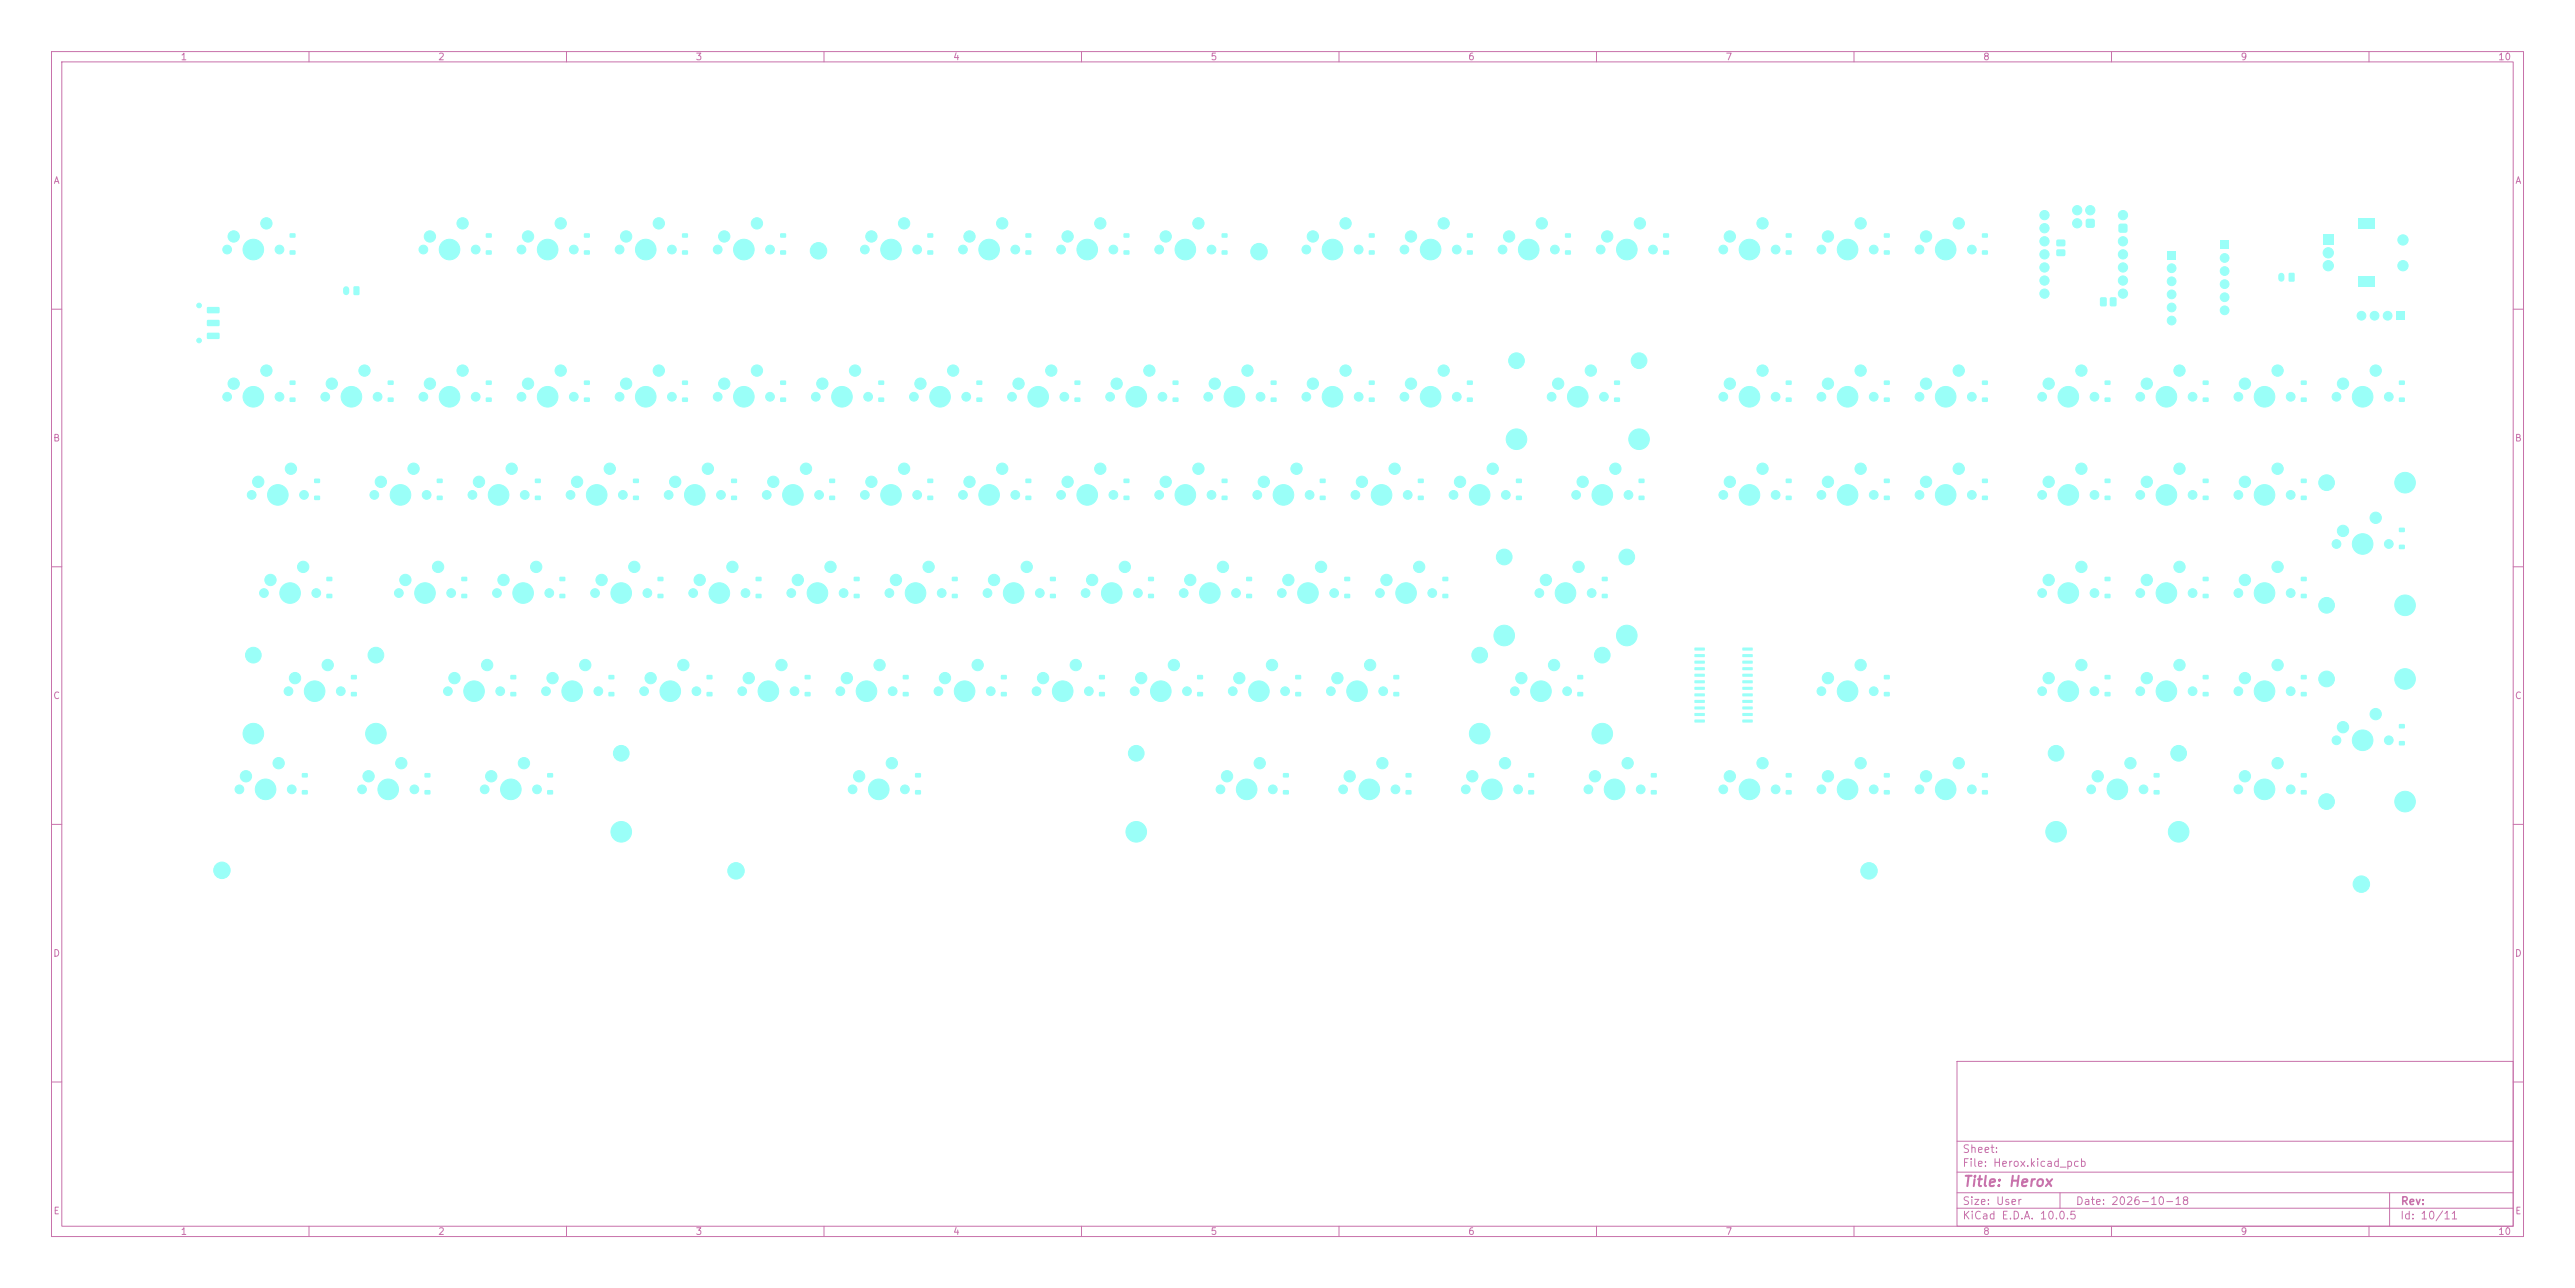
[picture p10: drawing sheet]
<svg xmlns="http://www.w3.org/2000/svg" width="500mm" height="250mm" viewBox="0 0 500 250" stroke-linecap="round" stroke-linejoin="round" font-family="sans-serif">
<defs><g id="words">
<text font-size="2" fill="#c872ab" x="381" y="230.8">Title: Herox</text>
<g font-size="1.5" fill="#c872ab">
<text x="380.9" y="226.9">File: Herox.kicad_pcb</text>
<text x="380.9" y="224.2">Sheet:</text>
<text x="380.9" y="237.1">KiCad E.D.A. 10.0.5</text>
<text x="380.9" y="234.3">Size: User</text>
<text x="402.9" y="234.3">Date: 2026-10-18</text>
<text x="465.9" y="237.1">Id: 10/11</text>
<text x="466" y="234.2">Rev:</text>
</g>
<g font-size="1.3" fill="#c872ab">
<text x="35" y="12">1</text>
<text x="85" y="12">2</text>
<text x="135" y="12">3</text>
<text x="185" y="12">4</text>
<text x="235" y="12">5</text>
<text x="285" y="12">6</text>
<text x="335" y="12">7</text>
<text x="385" y="12">8</text>
<text x="435" y="12">9</text>
<text x="485" y="12">10</text>
<text x="10.3" y="36">A</text>
<text x="488.3" y="36">A</text>
<text x="10.2" y="86">B</text>
<text x="488.2" y="86">B</text>
<text x="10.2" y="136">C</text>
<text x="488.2" y="136">C</text>
<text x="10.2" y="186">D</text>
<text x="488.2" y="186">D</text>
<text x="10.3" y="236">E</text>
<text x="35" y="240">1</text>
<text x="85" y="240">2</text>
<text x="135" y="240">3</text>
<text x="185" y="240">4</text>
<text x="235" y="240">5</text>
<text x="285" y="240">6</text>
<text x="335" y="240">7</text>
<text x="385" y="240">8</text>
<text x="435" y="240">9</text>
<text x="485" y="240">10</text>
<text x="488.3" y="236">E</text>
</g>
</g></defs>
<g fill="none" stroke="#c872ab" stroke-width=".19">
<path d="M10 10h480v230h-480zM12 12h476v226h-476zM60 10v2M110 10v2M160 10v2M210 10v2M260 10v2M310 10v2M360 10v2M410 10v2M460 10v2M10 60h2"/>
<path d="M488 60h2M10 110h2M488 110h2M10 160h2M488 160h2M10 210h2M380 206h108v32h-108zM488 210h2M60 238v2M110 238v2M160 238v2M210 238v2"/>
<path d="M260 238v2M310 238v2M360 238v2M380 234.5h108M380 231.5h108M380 227.5h108M380 221.5h108M400 231.5v3M410 238v2M460 238v2M464 231.5v6.5"/>
</g>
<g fill="#9afff8" stroke="#9afff8" stroke-width=".19">
<circle cx="229.8" cy="115.1" r=".85"/>
<circle cx="234.9" cy="115.1" r="2"/>
<circle cx="240" cy="115.1" r=".85"/>
<circle cx="237.5" cy="110" r="1.1"/>
<circle cx="231.1" cy="112.6" r="1.1"/>
<circle cx="434.6" cy="153.2" r=".85"/>
<circle cx="439.7" cy="153.2" r="2"/>
<circle cx="444.8" cy="153.2" r=".85"/>
<circle cx="442.3" cy="148.1" r="1.1"/>
<circle cx="435.9" cy="150.7" r="1.1"/>
<circle cx="434.6" cy="77" r=".85"/>
<circle cx="439.7" cy="77" r="2"/>
<circle cx="444.8" cy="77" r=".85"/>
<circle cx="442.3" cy="71.9" r="1.1"/>
<circle cx="435.9" cy="74.5" r="1.1"/>
<circle cx="115.5" cy="115.1" r=".85"/>
<circle cx="120.6" cy="115.1" r="2"/>
<circle cx="125.7" cy="115.1" r=".85"/>
<circle cx="123.2" cy="110" r="1.1"/>
<circle cx="116.8" cy="112.6" r="1.1"/>
<circle cx="51.3" cy="115.1" r=".85"/>
<circle cx="56.3" cy="115.1" r="2"/>
<circle cx="61.4" cy="115.1" r=".85"/>
<circle cx="58.9" cy="110" r="1.1"/>
<circle cx="52.5" cy="112.6" r="1.1"/>
<circle cx="308.4" cy="153.2" r=".85"/>
<circle cx="313.5" cy="153.2" r="2"/>
<circle cx="318.6" cy="153.2" r=".85"/>
<circle cx="316" cy="148.1" r="1.1"/>
<circle cx="309.7" cy="150.7" r="1.1"/>
<circle cx="96.5" cy="115.1" r=".85"/>
<circle cx="101.6" cy="115.1" r="2"/>
<circle cx="106.7" cy="115.1" r=".85"/>
<circle cx="104.1" cy="110" r="1.1"/>
<circle cx="97.8" cy="112.6" r="1.1"/>
<circle cx="187" cy="96.1" r=".85"/>
<circle cx="192.1" cy="96.1" r="2"/>
<circle cx="197.1" cy="96.1" r=".85"/>
<circle cx="194.6" cy="91" r="1.1"/>
<circle cx="188.3" cy="93.5" r="1.1"/>
<circle cx="172.7" cy="115.1" r=".85"/>
<circle cx="177.8" cy="115.1" r="2"/>
<circle cx="182.9" cy="115.1" r=".85"/>
<circle cx="180.3" cy="110" r="1.1"/>
<circle cx="174" cy="112.6" r="1.1"/>
<circle cx="225.1" cy="96.1" r=".85"/>
<circle cx="230.2" cy="96.1" r="2"/>
<circle cx="235.2" cy="96.1" r=".85"/>
<circle cx="232.7" cy="91" r="1.1"/>
<circle cx="226.4" cy="93.5" r="1.1"/>
<circle cx="294.5" cy="70" r="1.52"/>
<circle cx="294.5" cy="85.3" r="2"/>
<circle cx="301.3" cy="77" r=".85"/>
<circle cx="306.4" cy="77" r="2"/>
<circle cx="311.4" cy="77" r=".85"/>
<circle cx="318.3" cy="70" r="1.52"/>
<circle cx="318.3" cy="85.3" r="2"/>
<circle cx="308.9" cy="71.9" r="1.1"/>
<circle cx="302.6" cy="74.5" r="1.1"/>
<circle cx="244.1" cy="96.1" r=".85"/>
<circle cx="249.2" cy="96.1" r="2"/>
<circle cx="254.3" cy="96.1" r=".85"/>
<circle cx="251.8" cy="91" r="1.1"/>
<circle cx="245.4" cy="93.5" r="1.1"/>
<circle cx="415.6" cy="134.2" r=".85"/>
<circle cx="420.7" cy="134.2" r="2"/>
<circle cx="425.7" cy="134.2" r=".85"/>
<circle cx="423.2" cy="129.1" r="1.1"/>
<circle cx="416.9" cy="131.6" r="1.1"/>
<circle cx="191.7" cy="115.1" r=".85"/>
<circle cx="196.8" cy="115.1" r="2"/>
<circle cx="201.9" cy="115.1" r=".85"/>
<circle cx="199.4" cy="110" r="1.1"/>
<circle cx="193" cy="112.6" r="1.1"/>
<circle cx="72.7" cy="96.1" r=".85"/>
<circle cx="77.8" cy="96.1" r="2"/>
<circle cx="82.8" cy="96.1" r=".85"/>
<circle cx="80.3" cy="91" r="1.1"/>
<circle cx="74" cy="93.5" r="1.1"/>
</g>
<path d="M431.1 46.7h1.7v1.7h-1.7z" fill="#9afff8"/>
<g fill="#9afff8" stroke="#9afff8" stroke-width=".19">
<circle cx="432" cy="50.1" r=".85"/>
<circle cx="432" cy="52.6" r=".85"/>
<circle cx="432" cy="55.2" r=".85"/>
<circle cx="432" cy="57.7" r=".85"/>
<circle cx="432" cy="60.2" r=".85"/>
<circle cx="187" cy="48.4" r=".85"/>
<circle cx="192.1" cy="48.4" r="2"/>
<circle cx="197.1" cy="48.4" r=".85"/>
<circle cx="194.6" cy="43.4" r="1.1"/>
<circle cx="188.3" cy="45.9" r="1.1"/>
<circle cx="260.8" cy="153.2" r=".85"/>
<circle cx="265.9" cy="153.2" r="2"/>
<circle cx="271" cy="153.2" r=".85"/>
<circle cx="268.4" cy="148.1" r="1.1"/>
<circle cx="262.1" cy="150.7" r="1.1"/>
<circle cx="148.9" cy="96.1" r=".85"/>
<circle cx="154" cy="96.1" r="2"/>
<circle cx="159" cy="96.1" r=".85"/>
<circle cx="156.5" cy="91" r="1.1"/>
<circle cx="150.2" cy="93.5" r="1.1"/>
<circle cx="144.1" cy="134.2" r=".85"/>
<circle cx="149.2" cy="134.2" r="2"/>
<circle cx="154.3" cy="134.2" r=".85"/>
<circle cx="151.7" cy="129.1" r="1.1"/>
<circle cx="145.4" cy="131.6" r="1.1"/>
<circle cx="210.8" cy="115.1" r=".85"/>
<circle cx="215.9" cy="115.1" r="2"/>
<circle cx="221" cy="115.1" r=".85"/>
<circle cx="218.4" cy="110" r="1.1"/>
<circle cx="212.1" cy="112.6" r="1.1"/>
<circle cx="372.7" cy="153.2" r=".85"/>
<circle cx="377.8" cy="153.2" r="2"/>
<circle cx="382.9" cy="153.2" r=".85"/>
<circle cx="380.3" cy="148.1" r="1.1"/>
<circle cx="374" cy="150.7" r="1.1"/>
<circle cx="220.3" cy="134.2" r=".85"/>
<circle cx="225.4" cy="134.2" r="2"/>
<circle cx="230.5" cy="134.2" r=".85"/>
<circle cx="227.9" cy="129.1" r="1.1"/>
<circle cx="221.6" cy="131.6" r="1.1"/>
<circle cx="272.7" cy="48.4" r=".85"/>
<circle cx="277.8" cy="48.4" r="2"/>
<circle cx="282.9" cy="48.4" r=".85"/>
<circle cx="280.3" cy="43.4" r="1.1"/>
<circle cx="274" cy="45.9" r="1.1"/>
<circle cx="451.8" cy="131.8" r="1.53"/>
<circle cx="451.8" cy="155.6" r="1.53"/>
<circle cx="453.7" cy="143.7" r=".85"/>
<circle cx="458.8" cy="143.7" r="2"/>
<circle cx="463.8" cy="143.7" r=".85"/>
<circle cx="467" cy="131.8" r="2"/>
<circle cx="467" cy="155.6" r="2"/>
<circle cx="461.3" cy="138.6" r="1.1"/>
<circle cx="455" cy="141.1" r="1.1"/>
<circle cx="46.5" cy="153.2" r=".85"/>
<circle cx="51.6" cy="153.2" r="2"/>
<circle cx="56.6" cy="153.2" r=".85"/>
<circle cx="54.1" cy="148.1" r="1.1"/>
<circle cx="47.8" cy="150.7" r="1.1"/>
<circle cx="44.1" cy="77" r=".85"/>
<circle cx="49.2" cy="77" r="2"/>
<circle cx="54.3" cy="77" r=".85"/>
<circle cx="51.7" cy="71.9" r="1.1"/>
<circle cx="45.4" cy="74.5" r="1.1"/>
<circle cx="101.3" cy="77" r=".85"/>
<circle cx="106.3" cy="77" r="2"/>
<circle cx="111.4" cy="77" r=".85"/>
<circle cx="108.9" cy="71.9" r="1.1"/>
<circle cx="102.5" cy="74.5" r="1.1"/>
<circle cx="244.5" cy="48.8" r="1.6"/>
<circle cx="49.2" cy="127.2" r="1.52"/>
<circle cx="49.2" cy="142.4" r="2"/>
<circle cx="56" cy="134.2" r=".85"/>
<circle cx="61.1" cy="134.2" r="2"/>
<circle cx="66.2" cy="134.2" r=".85"/>
<circle cx="73" cy="127.2" r="1.52"/>
<circle cx="73" cy="142.4" r="2"/>
<circle cx="63.6" cy="129.1" r="1.1"/>
<circle cx="57.3" cy="131.6" r="1.1"/>
<circle cx="129.8" cy="96.1" r=".85"/>
<circle cx="134.9" cy="96.1" r="2"/>
<circle cx="140" cy="96.1" r=".85"/>
<circle cx="137.5" cy="91" r="1.1"/>
<circle cx="131.1" cy="93.5" r="1.1"/>
<circle cx="396.5" cy="115.1" r=".85"/>
<circle cx="401.6" cy="115.1" r="2"/>
<circle cx="406.7" cy="115.1" r=".85"/>
<circle cx="404.2" cy="110" r="1.1"/>
<circle cx="397.8" cy="112.6" r="1.1"/>
<circle cx="158.9" cy="48.7" r="1.6"/>
<circle cx="287.3" cy="127.2" r="1.53"/>
<circle cx="287.3" cy="142.4" r="2"/>
<circle cx="294.1" cy="134.2" r=".85"/>
<circle cx="299.2" cy="134.2" r="2"/>
<circle cx="304.3" cy="134.2" r=".85"/>
<circle cx="311.1" cy="127.2" r="1.53"/>
<circle cx="311.1" cy="142.4" r="2"/>
<circle cx="301.8" cy="129.1" r="1.1"/>
<circle cx="295.4" cy="131.6" r="1.1"/>
<circle cx="196.5" cy="77" r=".85"/>
<circle cx="201.6" cy="77" r="2"/>
<circle cx="206.7" cy="77" r=".85"/>
<circle cx="204.1" cy="71.9" r="1.1"/>
<circle cx="197.8" cy="74.5" r="1.1"/>
<circle cx="415.6" cy="77" r=".85"/>
<circle cx="420.7" cy="77" r="2"/>
<circle cx="425.7" cy="77" r=".85"/>
<circle cx="423.2" cy="71.9" r="1.1"/>
<circle cx="416.9" cy="74.5" r="1.1"/>
<circle cx="225.1" cy="48.4" r=".85"/>
<circle cx="230.2" cy="48.4" r="2"/>
<circle cx="235.2" cy="48.4" r=".85"/>
<circle cx="232.7" cy="43.4" r="1.1"/>
<circle cx="226.4" cy="45.9" r="1.1"/>
<circle cx="167.9" cy="96.1" r=".85"/>
<circle cx="173" cy="96.1" r="2"/>
<circle cx="178.1" cy="96.1" r=".85"/>
<circle cx="175.6" cy="91" r="1.1"/>
<circle cx="169.2" cy="93.5" r="1.1"/>
<circle cx="396.5" cy="77" r=".85"/>
<circle cx="401.6" cy="77" r="2"/>
<circle cx="406.7" cy="77" r=".85"/>
<circle cx="404.2" cy="71.9" r="1.1"/>
<circle cx="397.8" cy="74.5" r="1.1"/>
<circle cx="82.2" cy="77" r=".85"/>
<circle cx="87.3" cy="77" r="2"/>
<circle cx="92.4" cy="77" r=".85"/>
<circle cx="89.8" cy="71.9" r="1.1"/>
<circle cx="83.5" cy="74.5" r="1.1"/>
<circle cx="334.6" cy="48.4" r=".85"/>
<circle cx="339.7" cy="48.4" r="2"/>
<circle cx="344.8" cy="48.4" r=".85"/>
<circle cx="342.2" cy="43.4" r="1.1"/>
<circle cx="335.9" cy="45.9" r="1.1"/>
<circle cx="43.1" cy="168.9" r="1.6"/>
<circle cx="353.7" cy="153.2" r=".85"/>
<circle cx="358.8" cy="153.2" r="2"/>
<circle cx="363.8" cy="153.2" r=".85"/>
<circle cx="361.3" cy="148.1" r="1.1"/>
<circle cx="354.9" cy="150.7" r="1.1"/>
<circle cx="458.5" cy="171.6" r="1.6"/>
<circle cx="82.2" cy="48.4" r=".85"/>
<circle cx="87.3" cy="48.4" r="2"/>
<circle cx="92.4" cy="48.4" r=".85"/>
<circle cx="89.8" cy="43.4" r="1.1"/>
<circle cx="83.5" cy="45.9" r="1.1"/>
<circle cx="201.3" cy="134.2" r=".85"/>
<circle cx="206.4" cy="134.2" r="2"/>
<circle cx="211.4" cy="134.2" r=".85"/>
<circle cx="208.9" cy="129.1" r="1.1"/>
<circle cx="202.5" cy="131.6" r="1.1"/>
<circle cx="142.9" cy="169" r="1.6"/>
<circle cx="434.6" cy="96.1" r=".85"/>
<circle cx="439.7" cy="96.1" r="2"/>
<circle cx="444.8" cy="96.1" r=".85"/>
<circle cx="442.3" cy="91" r="1.1"/>
<circle cx="435.9" cy="93.5" r="1.1"/>
</g>
<path d="M420.8 48.7h1.7v1.7h-1.7z" fill="#9afff8"/>
<g fill="#9afff8" stroke="#9afff8" stroke-width=".19">
<circle cx="421.7" cy="52.1" r=".85"/>
<circle cx="421.7" cy="54.6" r=".85"/>
<circle cx="421.7" cy="57.1" r=".85"/>
<circle cx="421.7" cy="59.7" r=".85"/>
<circle cx="421.7" cy="62.2" r=".85"/>
<circle cx="362.9" cy="169" r="1.6"/>
<circle cx="63.2" cy="77" r=".85"/>
<circle cx="68.2" cy="77" r="2"/>
<circle cx="73.3" cy="77" r=".85"/>
<circle cx="70.8" cy="71.9" r="1.1"/>
<circle cx="64.4" cy="74.5" r="1.1"/>
<circle cx="453.7" cy="77" r=".85"/>
<circle cx="458.8" cy="77" r="2"/>
<circle cx="463.8" cy="77" r=".85"/>
<circle cx="461.3" cy="71.9" r="1.1"/>
<circle cx="455" cy="74.5" r="1.1"/>
<circle cx="70.3" cy="153.2" r=".85"/>
<circle cx="75.4" cy="153.2" r="2"/>
<circle cx="80.5" cy="153.2" r=".85"/>
<circle cx="77.9" cy="148.1" r="1.1"/>
<circle cx="71.6" cy="150.7" r="1.1"/>
</g>
<path d="M465.3 60.4h1.7v1.7h-1.7z" fill="#9afff8"/>
<g fill="#9afff8" stroke="#9afff8" stroke-width=".19">
<circle cx="463.6" cy="61.3" r=".85"/>
<circle cx="461.1" cy="61.3" r=".85"/>
<circle cx="458.5" cy="61.3" r=".85"/>
<circle cx="353.7" cy="48.4" r=".85"/>
<circle cx="358.8" cy="48.4" r="2"/>
<circle cx="363.8" cy="48.4" r=".85"/>
<circle cx="361.3" cy="43.4" r="1.1"/>
<circle cx="354.9" cy="45.9" r="1.1"/>
<circle cx="106" cy="134.2" r=".85"/>
<circle cx="111.1" cy="134.2" r="2"/>
<circle cx="116.2" cy="134.2" r=".85"/>
<circle cx="113.6" cy="129.1" r="1.1"/>
<circle cx="107.3" cy="131.6" r="1.1"/>
<circle cx="267.9" cy="115.1" r=".85"/>
<circle cx="273" cy="115.1" r="2"/>
<circle cx="278.1" cy="115.1" r=".85"/>
<circle cx="275.6" cy="110" r="1.1"/>
<circle cx="269.2" cy="112.6" r="1.1"/>
<circle cx="415.6" cy="115.1" r=".85"/>
<circle cx="420.7" cy="115.1" r="2"/>
<circle cx="425.7" cy="115.1" r=".85"/>
<circle cx="423.2" cy="110" r="1.1"/>
<circle cx="416.9" cy="112.6" r="1.1"/>
<circle cx="253.7" cy="77" r=".85"/>
<circle cx="258.7" cy="77" r="2"/>
<circle cx="263.8" cy="77" r=".85"/>
<circle cx="261.3" cy="71.9" r="1.1"/>
<circle cx="254.9" cy="74.5" r="1.1"/>
<circle cx="182.2" cy="134.2" r=".85"/>
<circle cx="187.3" cy="134.2" r="2"/>
<circle cx="192.4" cy="134.2" r=".85"/>
<circle cx="189.8" cy="129.1" r="1.1"/>
<circle cx="183.5" cy="131.6" r="1.1"/>
<circle cx="48.9" cy="96.1" r=".85"/>
<circle cx="54" cy="96.1" r="2"/>
<circle cx="59" cy="96.1" r=".85"/>
<circle cx="56.5" cy="91" r="1.1"/>
<circle cx="50.1" cy="93.5" r="1.1"/>
<circle cx="101.3" cy="48.4" r=".85"/>
<circle cx="106.3" cy="48.4" r="2"/>
<circle cx="111.4" cy="48.4" r=".85"/>
<circle cx="108.9" cy="43.4" r="1.1"/>
<circle cx="102.5" cy="45.9" r="1.1"/>
<circle cx="434.6" cy="134.2" r=".85"/>
<circle cx="439.7" cy="134.2" r="2"/>
<circle cx="444.8" cy="134.2" r=".85"/>
<circle cx="442.3" cy="129.1" r="1.1"/>
<circle cx="435.9" cy="131.6" r="1.1"/>
<circle cx="399.2" cy="146.2" r="1.52"/>
<circle cx="399.2" cy="161.5" r="2"/>
<circle cx="406.1" cy="153.2" r=".85"/>
<circle cx="411.1" cy="153.2" r="2"/>
<circle cx="416.2" cy="153.2" r=".85"/>
<circle cx="423" cy="146.2" r="1.52"/>
<circle cx="423" cy="161.5" r="2"/>
<circle cx="413.7" cy="148.1" r="1.1"/>
<circle cx="407.3" cy="150.7" r="1.1"/>
<circle cx="163.2" cy="134.2" r=".85"/>
<circle cx="168.3" cy="134.2" r="2"/>
<circle cx="173.3" cy="134.2" r=".85"/>
<circle cx="170.8" cy="129.1" r="1.1"/>
<circle cx="164.4" cy="131.6" r="1.1"/>
<circle cx="282.2" cy="96.1" r=".85"/>
<circle cx="287.3" cy="96.1" r="2"/>
<circle cx="292.4" cy="96.1" r=".85"/>
<circle cx="289.9" cy="91" r="1.1"/>
<circle cx="283.5" cy="93.5" r="1.1"/>
<circle cx="353.7" cy="77" r=".85"/>
<circle cx="358.8" cy="77" r="2"/>
<circle cx="363.8" cy="77" r=".85"/>
<circle cx="361.3" cy="71.9" r="1.1"/>
<circle cx="354.9" cy="74.5" r="1.1"/>
<circle cx="396.5" cy="96.1" r=".85"/>
<circle cx="401.6" cy="96.1" r="2"/>
<circle cx="406.7" cy="96.1" r=".85"/>
<circle cx="404.2" cy="91" r="1.1"/>
<circle cx="397.8" cy="93.5" r="1.1"/>
</g>
<path d="M68.7 55.6l.9-.1 .2 .2v1.3l-.1 .3h-.8l-.3-.2z" fill="#9afff8"/>
<path d="M67.2 56.1v.6" fill="none" stroke="#9afff8" stroke-width="1.2"/>
<g fill="#9afff8" stroke="#9afff8" stroke-width=".19">
<circle cx="434.6" cy="115.1" r=".85"/>
<circle cx="439.7" cy="115.1" r="2"/>
<circle cx="444.8" cy="115.1" r=".85"/>
<circle cx="442.3" cy="110" r="1.1"/>
<circle cx="435.9" cy="112.6" r="1.1"/>
<circle cx="353.7" cy="96.1" r=".85"/>
<circle cx="358.8" cy="96.1" r="2"/>
<circle cx="363.8" cy="96.1" r=".85"/>
<circle cx="361.3" cy="91" r="1.1"/>
<circle cx="354.9" cy="93.5" r="1.1"/>
<circle cx="291.8" cy="48.4" r=".85"/>
<circle cx="296.8" cy="48.4" r="2"/>
<circle cx="301.9" cy="48.4" r=".85"/>
<circle cx="299.4" cy="43.4" r="1.1"/>
<circle cx="293" cy="45.9" r="1.1"/>
<circle cx="306" cy="96.1" r=".85"/>
<circle cx="311.1" cy="96.1" r="2"/>
<circle cx="316.2" cy="96.1" r=".85"/>
<circle cx="313.7" cy="91" r="1.1"/>
<circle cx="307.3" cy="93.5" r="1.1"/>
<circle cx="206" cy="96.1" r=".85"/>
<circle cx="211.1" cy="96.1" r="2"/>
<circle cx="216.2" cy="96.1" r=".85"/>
<circle cx="213.7" cy="91" r="1.1"/>
<circle cx="207.3" cy="93.5" r="1.1"/>
<circle cx="206" cy="48.4" r=".85"/>
<circle cx="211.1" cy="48.4" r="2"/>
<circle cx="216.2" cy="48.4" r=".85"/>
<circle cx="213.7" cy="43.4" r="1.1"/>
<circle cx="207.3" cy="45.9" r="1.1"/>
<circle cx="415.6" cy="96.1" r=".85"/>
<circle cx="420.7" cy="96.1" r="2"/>
<circle cx="425.7" cy="96.1" r=".85"/>
<circle cx="423.2" cy="91" r="1.1"/>
<circle cx="416.9" cy="93.5" r="1.1"/>
<circle cx="372.7" cy="48.4" r=".85"/>
<circle cx="377.8" cy="48.4" r="2"/>
<circle cx="382.9" cy="48.4" r=".85"/>
<circle cx="380.3" cy="43.4" r="1.1"/>
<circle cx="374" cy="45.9" r="1.1"/>
<circle cx="94.1" cy="153.2" r=".85"/>
<circle cx="99.2" cy="153.2" r="2"/>
<circle cx="104.3" cy="153.2" r=".85"/>
<circle cx="101.7" cy="148.1" r="1.1"/>
<circle cx="95.4" cy="150.7" r="1.1"/>
<circle cx="353.7" cy="134.2" r=".85"/>
<circle cx="358.8" cy="134.2" r="2"/>
<circle cx="363.8" cy="134.2" r=".85"/>
<circle cx="361.3" cy="129.1" r="1.1"/>
<circle cx="354.9" cy="131.6" r="1.1"/>
<circle cx="263.2" cy="96.1" r=".85"/>
<circle cx="268.3" cy="96.1" r="2"/>
<circle cx="273.3" cy="96.1" r=".85"/>
<circle cx="270.8" cy="91" r="1.1"/>
<circle cx="264.5" cy="93.5" r="1.1"/>
</g>
<path d="M451.1 45.6h2v2h-2z" fill="#9afff8"/>
<g fill="#9afff8" stroke="#9afff8" stroke-width=".19">
<circle cx="452.1" cy="51.6" r="1"/>
<circle cx="452.1" cy="49.1" r="1"/>
</g>
<g fill="#9afff8">
<path d="M458 42.5h3.2v2h-3.2z"/>
<path d="M458 53.7h3.2v2h-3.2z"/>
</g>
<g fill="#9afff8" stroke="#9afff8" stroke-width=".19">
<circle cx="466.6" cy="51.6" r="1"/>
<circle cx="466.6" cy="46.6" r="1"/>
<circle cx="77.4" cy="115.1" r=".85"/>
<circle cx="82.5" cy="115.1" r="2"/>
<circle cx="87.6" cy="115.1" r=".85"/>
<circle cx="85.1" cy="110" r="1.1"/>
<circle cx="78.7" cy="112.6" r="1.1"/>
<circle cx="372.7" cy="96.1" r=".85"/>
<circle cx="377.8" cy="96.1" r="2"/>
<circle cx="382.9" cy="96.1" r=".85"/>
<circle cx="380.3" cy="91" r="1.1"/>
<circle cx="374" cy="93.5" r="1.1"/>
<circle cx="396.5" cy="134.2" r=".85"/>
<circle cx="401.6" cy="134.2" r="2"/>
<circle cx="406.7" cy="134.2" r=".85"/>
<circle cx="404.2" cy="129.1" r="1.1"/>
<circle cx="397.8" cy="131.6" r="1.1"/>
<circle cx="292.1" cy="108.1" r="1.53"/>
<circle cx="292.1" cy="123.4" r="2"/>
<circle cx="298.9" cy="115.1" r=".85"/>
<circle cx="304" cy="115.1" r="2"/>
<circle cx="309.1" cy="115.1" r=".85"/>
<circle cx="315.9" cy="108.1" r="1.53"/>
<circle cx="315.9" cy="123.4" r="2"/>
<circle cx="306.5" cy="110" r="1.1"/>
<circle cx="300.2" cy="112.6" r="1.1"/>
<circle cx="125.1" cy="134.2" r=".85"/>
<circle cx="130.2" cy="134.2" r="2"/>
<circle cx="135.2" cy="134.2" r=".85"/>
<circle cx="132.7" cy="129.1" r="1.1"/>
<circle cx="126.3" cy="131.6" r="1.1"/>
<circle cx="248.9" cy="115.1" r=".85"/>
<circle cx="254" cy="115.1" r="2"/>
<circle cx="259.1" cy="115.1" r=".85"/>
<circle cx="256.5" cy="110" r="1.1"/>
<circle cx="250.2" cy="112.6" r="1.1"/>
<circle cx="167.9" cy="48.4" r=".85"/>
<circle cx="173" cy="48.4" r="2"/>
<circle cx="178.1" cy="48.4" r=".85"/>
<circle cx="175.6" cy="43.4" r="1.1"/>
<circle cx="169.2" cy="45.9" r="1.1"/>
</g>
<path d="M444.4 53l.9-.1 .3 .2v1.3l-.2 .3h-.8l-.2-.2z" fill="#9afff8"/>
<path d="M443 53.5v.6" fill="none" stroke="#9afff8" stroke-width="1.2"/>
<g fill="#9afff8" stroke="#9afff8" stroke-width=".19">
<circle cx="215.6" cy="77" r=".85"/>
<circle cx="220.6" cy="77" r="2"/>
<circle cx="225.7" cy="77" r=".85"/>
<circle cx="223.2" cy="71.9" r="1.1"/>
<circle cx="216.8" cy="74.5" r="1.1"/>
<circle cx="153.6" cy="115.1" r=".85"/>
<circle cx="158.7" cy="115.1" r="2"/>
<circle cx="163.8" cy="115.1" r=".85"/>
<circle cx="161.3" cy="110" r="1.1"/>
<circle cx="154.9" cy="112.6" r="1.1"/>
<circle cx="334.6" cy="153.2" r=".85"/>
<circle cx="339.7" cy="153.2" r="2"/>
<circle cx="344.8" cy="153.2" r=".85"/>
<circle cx="342.2" cy="148.1" r="1.1"/>
<circle cx="335.9" cy="150.7" r="1.1"/>
<circle cx="239.4" cy="134.2" r=".85"/>
<circle cx="244.4" cy="134.2" r="2"/>
<circle cx="249.5" cy="134.2" r=".85"/>
<circle cx="247" cy="129.1" r="1.1"/>
<circle cx="240.6" cy="131.6" r="1.1"/>
<circle cx="134.6" cy="115.1" r=".85"/>
<circle cx="139.7" cy="115.1" r="2"/>
<circle cx="144.8" cy="115.1" r=".85"/>
<circle cx="142.2" cy="110" r="1.1"/>
<circle cx="135.9" cy="112.6" r="1.1"/>
<circle cx="334.6" cy="77" r=".85"/>
<circle cx="339.7" cy="77" r="2"/>
<circle cx="344.8" cy="77" r=".85"/>
<circle cx="342.2" cy="71.9" r="1.1"/>
<circle cx="335.9" cy="74.5" r="1.1"/>
<circle cx="258.4" cy="134.2" r=".85"/>
<circle cx="263.5" cy="134.2" r="2"/>
<circle cx="268.6" cy="134.2" r=".85"/>
<circle cx="266" cy="129.1" r="1.1"/>
<circle cx="259.7" cy="131.6" r="1.1"/>
<circle cx="177.5" cy="77" r=".85"/>
<circle cx="182.5" cy="77" r="2"/>
<circle cx="187.6" cy="77" r=".85"/>
<circle cx="185.1" cy="71.9" r="1.1"/>
<circle cx="178.7" cy="74.5" r="1.1"/>
<circle cx="397" cy="41.8" r=".9"/>
<circle cx="397" cy="44.3" r=".9"/>
<circle cx="397" cy="46.8" r=".9"/>
<circle cx="397" cy="49.4" r=".9"/>
<circle cx="397" cy="51.9" r=".9"/>
<circle cx="397" cy="54.5" r=".9"/>
<circle cx="397" cy="57" r=".9"/>
<circle cx="412.2" cy="41.8" r=".9"/>
</g>
<path d="M411.5 43.5l.3-.1h1l.2 .1 .1 .3v1l-.1 .3-.3 .1h-1l-.2-.1-.2-.4v-.9z" fill="#9afff8"/>
<g fill="#9afff8" stroke="#9afff8" stroke-width=".19">
<circle cx="412.2" cy="46.8" r=".9"/>
<circle cx="412.2" cy="49.4" r=".9"/>
<circle cx="412.2" cy="51.9" r=".9"/>
<circle cx="412.2" cy="54.5" r=".9"/>
<circle cx="412.2" cy="57" r=".9"/>
</g>
<g fill="#9afff8">
<path d="M399.3 46.6l.3-.1h1.3l.2 .3-.1 .9-.3 .1h-1.3l-.1-.3z"/>
<path d="M399.3 48.5l.3-.1h1.3l.2 .3-.1 .9-.3 .1h-1.3l-.1-.3z"/>
<path d="M407.8 57.8l.3-.1h.7l.2 .1 .1 1.3-.2 .3-.8 .1-.3-.2z"/>
<path d="M409.8 57.7h.9l.2 .1 .1 1.3-.1 .3-.9 .1-.3-.2-.1-1.3z"/>
</g>
<g fill="#9afff8" stroke="#9afff8" stroke-width=".19">
<circle cx="403.3" cy="40.8" r=".9"/>
<circle cx="405.9" cy="40.8" r=".9"/>
<circle cx="403.3" cy="43.3" r=".9"/>
</g>
<path d="M405.1 42.6l.3-.2 1 .1 .2 .1 .2 .3v1l-.2 .2-.3 .1h-1l-.2-.1-.1-.3v-1z" fill="#9afff8"/>
<g fill="#9afff8" stroke="#9afff8" stroke-width=".19">
<circle cx="110.8" cy="96.1" r=".85"/>
<circle cx="115.9" cy="96.1" r="2"/>
<circle cx="120.9" cy="96.1" r=".85"/>
<circle cx="118.4" cy="91" r="1.1"/>
<circle cx="112.1" cy="93.5" r="1.1"/>
<circle cx="372.7" cy="77" r=".85"/>
<circle cx="377.8" cy="77" r="2"/>
<circle cx="382.9" cy="77" r=".85"/>
<circle cx="380.3" cy="71.9" r="1.1"/>
<circle cx="374" cy="74.5" r="1.1"/>
<circle cx="120.6" cy="146.2" r="1.52"/>
<circle cx="120.6" cy="161.5" r="2"/>
<circle cx="165.6" cy="153.2" r=".85"/>
<circle cx="170.6" cy="153.2" r="2"/>
<circle cx="175.7" cy="153.2" r=".85"/>
<circle cx="220.6" cy="146.2" r="1.52"/>
<circle cx="220.6" cy="161.5" r="2"/>
<circle cx="173.2" cy="148.1" r="1.1"/>
<circle cx="166.8" cy="150.7" r="1.1"/>
<circle cx="91.7" cy="96.1" r=".85"/>
<circle cx="96.8" cy="96.1" r="2"/>
<circle cx="101.9" cy="96.1" r=".85"/>
<circle cx="99.4" cy="91" r="1.1"/>
<circle cx="93" cy="93.5" r="1.1"/>
<circle cx="139.4" cy="48.4" r=".85"/>
<circle cx="144.4" cy="48.4" r="2"/>
<circle cx="149.5" cy="48.4" r=".85"/>
<circle cx="147" cy="43.4" r="1.1"/>
<circle cx="140.6" cy="45.9" r="1.1"/>
<circle cx="310.8" cy="48.4" r=".85"/>
<circle cx="315.9" cy="48.4" r="2"/>
<circle cx="321" cy="48.4" r=".85"/>
<circle cx="318.4" cy="43.4" r="1.1"/>
<circle cx="312.1" cy="45.9" r="1.1"/>
<circle cx="44.1" cy="48.4" r=".85"/>
<circle cx="49.2" cy="48.4" r="2"/>
<circle cx="54.3" cy="48.4" r=".85"/>
<circle cx="51.7" cy="43.4" r="1.1"/>
<circle cx="45.4" cy="45.9" r="1.1"/>
<circle cx="253.7" cy="48.4" r=".85"/>
<circle cx="258.7" cy="48.4" r="2"/>
<circle cx="263.8" cy="48.4" r=".85"/>
<circle cx="261.3" cy="43.4" r="1.1"/>
<circle cx="254.9" cy="45.9" r="1.1"/>
<circle cx="139.4" cy="77" r=".85"/>
<circle cx="144.4" cy="77" r="2"/>
<circle cx="149.5" cy="77" r=".85"/>
<circle cx="147" cy="71.9" r="1.1"/>
<circle cx="140.6" cy="74.5" r="1.1"/>
<circle cx="87" cy="134.2" r=".85"/>
<circle cx="92.1" cy="134.2" r="2"/>
<circle cx="97.1" cy="134.2" r=".85"/>
<circle cx="94.6" cy="129.1" r="1.1"/>
<circle cx="88.2" cy="131.6" r="1.1"/>
<circle cx="234.6" cy="77" r=".85"/>
<circle cx="239.7" cy="77" r="2"/>
<circle cx="244.8" cy="77" r=".85"/>
<circle cx="242.2" cy="71.9" r="1.1"/>
<circle cx="235.9" cy="74.5" r="1.1"/>
<circle cx="272.7" cy="77" r=".85"/>
<circle cx="277.8" cy="77" r="2"/>
<circle cx="282.9" cy="77" r=".85"/>
<circle cx="280.3" cy="71.9" r="1.1"/>
<circle cx="274" cy="74.5" r="1.1"/>
<circle cx="120.3" cy="48.4" r=".85"/>
<circle cx="125.4" cy="48.4" r="2"/>
<circle cx="130.5" cy="48.4" r=".85"/>
<circle cx="127.9" cy="43.4" r="1.1"/>
<circle cx="121.6" cy="45.9" r="1.1"/>
<circle cx="237" cy="153.2" r=".85"/>
<circle cx="242.1" cy="153.2" r="2"/>
<circle cx="247.1" cy="153.2" r=".85"/>
<circle cx="244.6" cy="148.1" r="1.1"/>
<circle cx="238.3" cy="150.7" r="1.1"/>
<circle cx="451.8" cy="93.7" r="1.53"/>
<circle cx="451.8" cy="117.5" r="1.53"/>
<circle cx="453.7" cy="105.6" r=".85"/>
<circle cx="458.8" cy="105.6" r="2"/>
<circle cx="463.8" cy="105.6" r=".85"/>
<circle cx="467" cy="93.7" r="2"/>
<circle cx="467" cy="117.5" r="2"/>
<circle cx="461.3" cy="100.5" r="1.1"/>
<circle cx="455" cy="103" r="1.1"/>
<circle cx="158.4" cy="77" r=".85"/>
<circle cx="163.5" cy="77" r="2"/>
<circle cx="168.6" cy="77" r=".85"/>
<circle cx="166" cy="71.9" r="1.1"/>
<circle cx="159.7" cy="74.5" r="1.1"/>
<circle cx="334.6" cy="96.1" r=".85"/>
<circle cx="339.7" cy="96.1" r="2"/>
<circle cx="344.8" cy="96.1" r=".85"/>
<circle cx="342.2" cy="91" r="1.1"/>
<circle cx="335.9" cy="93.5" r="1.1"/>
<circle cx="284.6" cy="153.2" r=".85"/>
<circle cx="289.7" cy="153.2" r="2"/>
<circle cx="294.8" cy="153.2" r=".85"/>
<circle cx="292.2" cy="148.1" r="1.1"/>
<circle cx="285.9" cy="150.7" r="1.1"/>
<circle cx="120.3" cy="77" r=".85"/>
<circle cx="125.4" cy="77" r="2"/>
<circle cx="130.5" cy="77" r=".85"/>
<circle cx="127.9" cy="71.9" r="1.1"/>
<circle cx="121.6" cy="74.5" r="1.1"/>
</g>
<g fill="#9afff8">
<path d="M323 48.6h1v.8h-1z"/>
<path d="M323 45.3h1v.8h-1z"/>
<path d="M94.4 77.2h1v.8h-1z"/>
<path d="M94.4 73.9h1v.8h-1z"/>
<path d="M151.5 48.6h1.1v.8h-1.1z"/>
<path d="M151.5 45.3h1.1v.8h-1.1z"/>
<path d="M94.4 48.6h1v.8h-1z"/>
<path d="M94.4 45.3h1v.8h-1z"/>
<path d="M63.4 115.3h1.1v.8h-1.1z"/>
<path d="M63.4 112h1.1v.8h-1.1z"/>
<path d="M113.4 48.6h1.1v.8h-1.1z"/>
<path d="M113.4 45.3h1.1v.8h-1.1z"/>
<path d="M446.8 153.4h1.1v.8h-1.1z"/>
<path d="M446.8 150.1h1.1v.8h-1.1z"/>
<path d="M58.7 153.4h1v.8h-1z"/>
<path d="M58.7 150.1h1v.8h-1z"/>
<path d="M465.8 77.2h1.1v.8h-1.1z"/>
<path d="M465.8 73.9h1.1v.8h-1.1z"/>
<path d="M408.7 115.3h1.1v.8h-1.1z"/>
<path d="M408.7 112h1.1v.8h-1.1z"/>
<path d="M365.8 153.4h1.1v.8h-1.1z"/>
<path d="M365.8 150.1h1.1v.8h-1.1z"/>
<path d="M232.5 134.3h1.1v.8h-1.1z"/>
<path d="M232.5 131h1.1v.8h-1.1z"/>
<path d="M296.8 153.4h1v.8h-1z"/>
<path d="M296.8 150.1h1v.8h-1z"/>
<path d="M303.9 48.6h1.1v.8h-1.1z"/>
<path d="M303.9 45.3h1.1v.8h-1.1z"/>
<path d="M265.8 48.6h1.1v.8h-1.1z"/>
<path d="M265.8 45.3h1.1v.8h-1.1z"/>
<path d="M313.4 77.2h1.1v.8h-1.1z"/>
<path d="M313.4 73.9h1.1v.8h-1.1z"/>
<path d="M242 115.3h1.1v.8h-1.1z"/>
<path d="M242 112h1.1v.8h-1.1z"/>
<path d="M106.3 153.4h1v.8h-1z"/>
<path d="M106.3 150.1h1v.8h-1z"/>
<path d="M175.3 134.3h1.1v.8h-1.1z"/>
<path d="M175.3 131h1.1v.8h-1.1z"/>
<path d="M99.1 134.3h1.1v.8h-1.1z"/>
<path d="M99.1 131h1.1v.8h-1.1z"/>
<path d="M137.2 134.3h1.1v.8h-1.1z"/>
<path d="M137.2 131h1.1v.8h-1.1z"/>
<path d="M427.7 115.3h1.1v.8h-1.1z"/>
<path d="M427.7 112h1.1v.8h-1.1z"/>
<path d="M180.1 48.6h1.1v.8h-1.1z"/>
<path d="M180.1 45.3h1.1v.8h-1.1z"/>
<path d="M446.8 77.2h1.1v.8h-1.1z"/>
<path d="M446.8 73.9h1.1v.8h-1.1z"/>
<path d="M256.3 96.2h1.1v.8h-1.1z"/>
<path d="M256.3 92.9h1.1v.8h-1.1z"/>
<path d="M199.1 48.6h1.1v.8h-1.1z"/>
<path d="M199.1 45.3h1.1v.8h-1.1z"/>
<path d="M346.8 153.4h1.1v.8h-1.1z"/>
<path d="M346.8 150.1h1.1v.8h-1.1z"/>
<path d="M246.8 77.2h1v.8h-1z"/>
<path d="M246.8 73.9h1v.8h-1z"/>
<path d="M284.9 48.6h1v.8h-1z"/>
<path d="M284.9 45.3h1v.8h-1z"/>
<path d="M265.8 77.2h1.1v.8h-1.1z"/>
<path d="M265.8 73.9h1.1v.8h-1.1z"/>
<path d="M418.2 153.4h1.1v.8h-1.1z"/>
<path d="M418.2 150.1h1.1v.8h-1.1z"/>
<path d="M213.4 134.3h1.1v.8h-1.1z"/>
<path d="M213.4 131h1.1v.8h-1.1z"/>
<path d="M56.3 77.2h1v.8h-1z"/>
<path d="M56.3 73.9h1v.8h-1z"/>
<path d="M208.7 77.2h1v.8h-1z"/>
<path d="M208.7 73.9h1v.8h-1z"/>
<path d="M427.7 134.3h1.1v.8h-1.1z"/>
<path d="M427.7 131h1.1v.8h-1.1z"/>
<path d="M118.2 134.3h1.1v.8h-1.1z"/>
<path d="M118.2 131h1.1v.8h-1.1z"/>
<path d="M146.8 115.3h1v.8h-1z"/>
<path d="M146.8 112h1v.8h-1z"/>
<path d="M284.9 77.2h1v.8h-1z"/>
<path d="M284.9 73.9h1v.8h-1z"/>
<path d="M103.9 96.2h1.1v.8h-1.1z"/>
<path d="M103.9 92.9h1.1v.8h-1.1z"/>
<path d="M346.8 77.2h1.1v.8h-1.1z"/>
<path d="M346.8 73.9h1.1v.8h-1.1z"/>
<path d="M311.1 115.3h1v.8h-1z"/>
<path d="M311.1 112h1v.8h-1z"/>
<path d="M273 153.4h1v.8h-1z"/>
<path d="M273 150.1h1v.8h-1z"/>
<path d="M408.7 77.2h1.1v.8h-1.1z"/>
<path d="M408.7 73.9h1.1v.8h-1.1z"/>
<path d="M280.1 115.3h1.1v.8h-1.1z"/>
<path d="M280.1 112h1.1v.8h-1.1z"/>
<path d="M184.9 115.3h1v.8h-1z"/>
<path d="M184.9 112h1v.8h-1z"/>
<path d="M446.8 96.2h1.1v.8h-1.1z"/>
<path d="M446.8 92.9h1.1v.8h-1.1z"/>
<path d="M365.8 96.2h1.1v.8h-1.1z"/>
<path d="M365.8 92.9h1.1v.8h-1.1z"/>
<path d="M189.6 77.2h1.1v.8h-1.1z"/>
<path d="M189.6 73.9h1.1v.8h-1.1z"/>
<path d="M261.1 115.3h1v.8h-1z"/>
<path d="M261.1 112h1v.8h-1z"/>
<path d="M318.2 96.2h1.1v.8h-1.1z"/>
<path d="M318.2 92.9h1.1v.8h-1.1z"/>
<path d="M151.5 77.2h1.1v.8h-1.1z"/>
<path d="M151.5 73.9h1.1v.8h-1.1z"/>
<path d="M194.4 134.3h1.1v.8h-1.1z"/>
<path d="M194.4 131h1.1v.8h-1.1z"/>
<path d="M249.2 153.4h1v.8h-1z"/>
<path d="M249.2 150.1h1v.8h-1z"/>
<path d="M365.8 77.2h1.1v.8h-1.1z"/>
<path d="M365.8 73.9h1.1v.8h-1.1z"/>
</g>
<g fill="#9afff8" stroke="#9afff8" stroke-width=".19">
<circle cx="38.7" cy="66.1" r=".45"/>
<circle cx="38.7" cy="59.3" r=".45"/>
</g>
<g fill="#9afff8">
<path d="M40.2 64.6h2.3l.2 .2-.1 .9-.2 .1h-2.1l-.1-.2z"/>
<path d="M40.2 62.1h2.3l.2 .2-.1 .9-.2 .1h-2.1l-.1-.2z"/>
<path d="M40.2 59.6h2.3l.2 .2-.1 .9-.2 .1h-2.1l-.1-.2z"/>
<path d="M346.8 96.2h1.1v.8h-1.1z"/>
<path d="M346.8 92.9h1.1v.8h-1.1z"/>
<path d="M320.6 153.4h1.1v.8h-1.1z"/>
<path d="M320.6 150.1h1.1v.8h-1.1z"/>
<path d="M56.3 48.6h1v.8h-1z"/>
<path d="M56.3 45.3h1v.8h-1z"/>
<path d="M61 96.2h1.1v.8h-1.1z"/>
<path d="M61 92.9h1.1v.8h-1.1z"/>
<path d="M338.3 125.7h2v.5l-1.9 .1z"/>
<path d="M338.3 127h2v.5h-1.9z"/>
<path d="M338.3 128.3l2-.1v.5l-1.9 .1z"/>
<path d="M338.3 129.5h2v.5l-1.9 .1z"/>
<path d="M338.3 130.8h2v.5l-1.9 .1z"/>
<path d="M338.3 132.1l2-.1v.5l-1.9 .1z"/>
<path d="M338.3 133.3h2v.5l-1.9 .1z"/>
<path d="M338.3 134.6h2v.5l-1.9 .1z"/>
<path d="M338.3 135.9h2v.5h-1.9z"/>
<path d="M338.3 137.2l2-.1v.5l-1.9 .1z"/>
<path d="M338.3 138.4h2v.5l-1.9 .1z"/>
<path d="M338.3 139.7h2v.5h-1.9z"/>
<path d="M329 139.7h2v.5h-1.9z"/>
<path d="M329 138.4h2v.5l-1.9 .1z"/>
<path d="M329 137.2l2-.1v.5l-1.9 .1z"/>
<path d="M329 135.9h2v.5h-1.9z"/>
<path d="M329 134.6h2v.5l-1.9 .1z"/>
<path d="M329 133.3h2v.5l-1.9 .1z"/>
<path d="M329 132.1l2-.1v.5l-1.9 .1z"/>
<path d="M329 130.8h2v.5l-1.9 .1z"/>
<path d="M329 129.5h2v.5l-1.9 .1z"/>
<path d="M329 128.3l2-.1v.5l-1.9 .1z"/>
<path d="M329 127h2v.5h-1.9z"/>
<path d="M329 125.7h2v.5l-1.9 .1z"/>
<path d="M237.2 48.6h1.1v.8h-1.1z"/>
<path d="M237.2 45.3h1.1v.8h-1.1z"/>
<path d="M408.7 134.3h1.1v.8h-1.1z"/>
<path d="M408.7 131h1.1v.8h-1.1z"/>
<path d="M84.8 96.2h1.1v.8h-1.1z"/>
<path d="M84.8 92.9h1.1v.8h-1.1z"/>
<path d="M465.8 105.8h1.1v.7h-1.1z"/>
<path d="M465.8 102.5h1.1v.7h-1.1z"/>
<path d="M89.6 115.3h1.1v.8h-1.1z"/>
<path d="M89.6 112h1.1v.8h-1.1z"/>
<path d="M384.9 96.2h1.1v.8h-1.1z"/>
<path d="M384.9 92.9h1.1v.8h-1.1z"/>
<path d="M199.1 96.2h1.1v.8h-1.1z"/>
<path d="M199.1 92.9h1.1v.8h-1.1z"/>
<path d="M113.4 77.2h1.1v.8h-1.1z"/>
<path d="M113.4 73.9h1.1v.8h-1.1z"/>
<path d="M408.7 96.2h1.1v.8h-1.1z"/>
<path d="M408.7 92.9h1.1v.8h-1.1z"/>
<path d="M306.3 134.3h1.1v.8h-1.1z"/>
<path d="M306.3 131h1.1v.8h-1.1z"/>
<path d="M203.9 115.3h1.1v.8h-1.1z"/>
<path d="M203.9 112h1.1v.8h-1.1z"/>
<path d="M156.3 134.3h1.1v.8h-1.1z"/>
<path d="M156.3 131h1.1v.8h-1.1z"/>
<path d="M161 96.2h1.1v.8h-1.1z"/>
<path d="M161 92.9h1.1v.8h-1.1z"/>
<path d="M275.3 96.2h1.1v.8h-1.1z"/>
<path d="M275.3 92.9h1.1v.8h-1.1z"/>
<path d="M132.5 48.6h1v.8h-1z"/>
<path d="M132.5 45.3h1v.8h-1z"/>
<path d="M227.7 77.2h1.1v.8h-1.1z"/>
<path d="M227.7 73.9h1.1v.8h-1.1z"/>
<path d="M177.7 153.4h1.1v.8h-1.1z"/>
<path d="M177.7 150.1h1.1v.8h-1.1z"/>
<path d="M170.6 77.2h1v.8h-1z"/>
<path d="M170.6 73.9h1v.8h-1z"/>
<path d="M270.6 134.3h1.1v.8h-1.1z"/>
<path d="M270.6 131h1.1v.8h-1.1z"/>
<path d="M165.8 115.3h1.1v.8h-1.1z"/>
<path d="M165.8 112h1.1v.8h-1.1z"/>
<path d="M237.2 96.2h1.1v.8h-1.1z"/>
<path d="M237.2 92.9h1.1v.8h-1.1z"/>
<path d="M384.9 153.4h1.1v.8h-1.1z"/>
<path d="M384.9 150.1h1.1v.8h-1.1z"/>
<path d="M446.8 115.3h1.1v.8h-1.1z"/>
<path d="M446.8 112h1.1v.8h-1.1z"/>
<path d="M465.8 143.9h1.1v.7h-1.1z"/>
<path d="M465.8 140.6h1.1v.7h-1.1z"/>
<path d="M446.8 134.3h1.1v.8h-1.1z"/>
<path d="M446.8 131h1.1v.8h-1.1z"/>
<path d="M180.1 96.2h1.1v.8h-1.1z"/>
<path d="M180.1 92.9h1.1v.8h-1.1z"/>
<path d="M427.7 77.2h1.1v.8h-1.1z"/>
<path d="M427.7 73.9h1.1v.8h-1.1z"/>
<path d="M384.9 48.6h1.1v.8h-1.1z"/>
<path d="M384.9 45.3h1.1v.8h-1.1z"/>
<path d="M251.5 134.3h1.1v.8h-1.1z"/>
<path d="M251.5 131h1.1v.8h-1.1z"/>
<path d="M365.8 48.6h1.1v.8h-1.1z"/>
<path d="M365.8 45.3h1.1v.8h-1.1z"/>
<path d="M68.2 134.3h1v.8h-1z"/>
<path d="M68.2 131h1v.8h-1z"/>
<path d="M223 115.3h1v.8h-1z"/>
<path d="M223 112h1v.8h-1z"/>
<path d="M384.9 77.2h1.1v.8h-1.1z"/>
<path d="M384.9 73.9h1.1v.8h-1.1z"/>
<path d="M82.5 153.4h1v.8h-1z"/>
<path d="M82.5 150.1h1v.8h-1z"/>
<path d="M108.7 115.3h1v.8h-1z"/>
<path d="M108.7 112h1v.8h-1z"/>
<path d="M294.4 96.2h1.1v.8h-1.1z"/>
<path d="M294.4 92.9h1.1v.8h-1.1z"/>
<path d="M142 96.2h1.1v.8h-1.1z"/>
<path d="M142 92.9h1.1v.8h-1.1z"/>
<path d="M122.9 96.2h1.1v.8h-1.1z"/>
<path d="M122.9 92.9h1.1v.8h-1.1z"/>
<path d="M346.8 48.6h1.1v.8h-1.1z"/>
<path d="M346.8 45.3h1.1v.8h-1.1z"/>
<path d="M75.3 77.2h1.1v.8h-1.1z"/>
<path d="M75.3 73.9h1.1v.8h-1.1z"/>
<path d="M127.7 115.3h1.1v.8h-1.1z"/>
<path d="M127.7 112h1.1v.8h-1.1z"/>
<path d="M218.2 96.2h1.1v.8h-1.1z"/>
<path d="M218.2 92.9h1.1v.8h-1.1z"/>
<path d="M365.8 134.3h1.1v.8h-1.1z"/>
<path d="M365.8 131h1.1v.8h-1.1z"/>
<path d="M132.5 77.2h1v.8h-1z"/>
<path d="M132.5 73.9h1v.8h-1z"/>
<path d="M218.2 48.6h1.1v.8h-1.1z"/>
<path d="M218.2 45.3h1.1v.8h-1.1z"/>
<path d="M427.7 96.2h1.1v.8h-1.1z"/>
<path d="M427.7 92.9h1.1v.8h-1.1z"/>
</g>
<use href="#words"/>
</svg>
